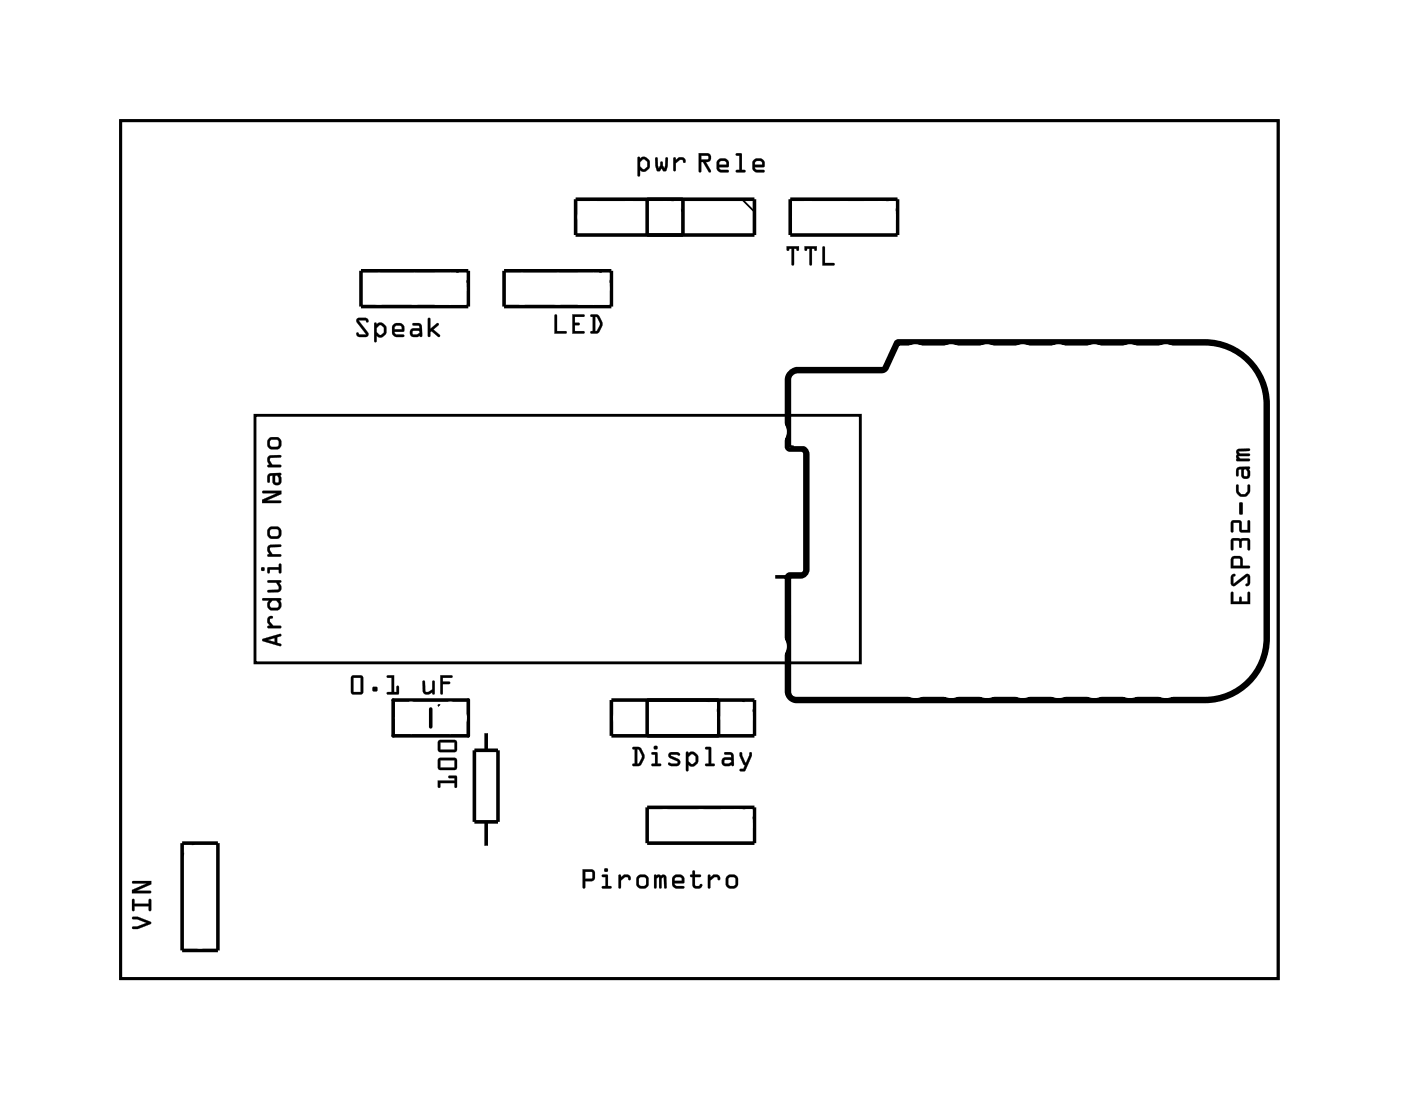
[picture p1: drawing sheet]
<svg xmlns="http://www.w3.org/2000/svg" width="99mm" height="78mm" viewBox="0 0 99 78" stroke-linecap="round" stroke-linejoin="round" font-family="sans-serif">
<path d="M8.6 8.6h82.2v60.9h-82.2zM18.1 29.5h43v17.6h-43z" fill="none" stroke="#000" stroke-width=".2"/>
<path d="M8.6 8.6h82.2v60.9h-82.2z" fill="none" stroke="#000" stroke-width=".07"/>
<g fill="#000">
<path d="M45.3 11.2h.1l.1 .1 .1-.2h.2l.3 .2v.2a.5 .5 0 0 1-.2 .6l-.3 .1-.2-.1 .1 .3a.1 .1 0 0 1-.1 .1 .1 .1 0 0 1-.1-.1zM45.3 11.2v1.2l.1 .1v-.1v-.4l.2 .2 .3-.1 .2-.2v-.4l-.3-.3-.2-.1-.2 .2v-.1zM45.6 11.3l-.1 .2v.3l.3 .2 .1-.2 .1-.3-.2-.2zM45.6 11.3h.2l.2 .2v.3l-.3 .2-.3-.2v-.3zM46.5 11.2h.2l.1 .8 .1-.4a.1 .1 0 0 1 .1-.1 .1 .1 0 0 1 .1 .1l.1 .4v-.7a.1 .1 0 0 1 .1-.1 .1 .1 0 0 1 .1 .1l-.1 .8-.2 .1-.1-.2-.1 .2h-.2l-.2-.4zM46.6 11.2l-.1 .6 .1 .3h.2l.2-.2 .1 .2h.2l.1-.3v-.6l-.1 .1-.1 .7-.2-.5-.2 .5-.1-.7zM47.8 11.2h.2v.2l.2-.2a.33 .33 0 0 1 .3 0 .33 .33 0 0 1 .2 .3 .14 .14 0 0 1-.2 0 .14 .14 0 0 1-.1-.1l-.1-.1-.3 .3v.5a.1 .1 0 0 1-.1 .1 .1 .1 0 0 1-.1-.1zM47.8 11.2l.1 .9h.1v-.5l.3-.3h.2l.1 .3a.23 .23 0 0 0 0-.3 .23 .23 0 0 0-.2-.1h-.2l-.2 .2v-.2z"/>
<path d="M45.3 11.2h.1v.1l.2-.2 .2 .1 .3 .3a.54 .54 0 0 1-.4 .7l-.3-.1v.4h-.1zM45.6 11.3l-.1 .2v.3l.2 .2 .3-.2v-.3l-.2-.2zM46.5 11.2h.2l.1 .8 .2-.5 .2 .5 .1-.8h.1v.1a.95 .95 0 0 1-.1 .8h-.2l-.1-.1-.2 .1h-.1a.95 .95 0 0 1-.2-.8zM47.8 11.2h.2v.2l.2-.2a.33 .33 0 0 1 .3 0 .33 .33 0 0 1 .2 .3 .12 .12 0 0 1-.2 0 .12 .12 0 0 1 0-.1l-.2-.1-.3 .3v.5l-.1 .1z"/>
<path d="M49.6 10.9h.6a.32 .32 0 0 1 .3 .3 .32 .32 0 0 1-.4 .3l.4 .6a.1 .1 0 0 1-.1 .1 .1 .1 0 0 1-.1 0l-.4-.7h-.1v.7a.1 .1 0 0 1-.1 .1 .1 .1 0 0 1-.1-.1zM49.6 10.9l.1 1.3h.1v-.7h.1l.4 .7h.2l-.4-.7a.31 .31 0 0 0 .4-.2 .31 .31 0 0 0-.3-.4zM49.8 11.1v.2h.5v-.2zM49.8 11l.5 .1v.2h-.5zM51 11.4l.2-.2 .3 .1 .2 .1 .1 .2-.1 .3h-.6l.1 .2h.5a.1 .1 0 0 1 .1 .1 .1 .1 0 0 1-.1 .1l-.5-.1-.2-.1-.1-.2zM51 11.4l-.1 .5 .1 .2 .2 .1h.5v-.1h-.5l-.1-.2 .6-.1v-.2v-.2l-.2-.1h-.3zM51.1 11.5v.2h.5l-.1-.3zM51.1 11.5l.4-.1 .1 .3h-.5zM52.3 10.9h.4v1.2h.2a.1 .1 0 0 1 0 .1 .1 .1 0 0 1 0 .1h-.6a.1 .1 0 0 1-.1-.1 .1 .1 0 0 1 .1-.1h.2v-1h-.2zM52.3 10.9v.1h.2v1.1h-.2v.1h.6v-.1h-.2v-1.2zM53.5 11.4l.3-.2 .2 .1 .2 .1 .1 .2v.3h-.7l.1 .2h.5a.1 .1 0 0 1 .1 .1 .1 .1 0 0 1-.1 .1l-.5-.1-.2-.1-.1-.2zM53.5 11.4l-.1 .5 .1 .2 .2 .1h.6l-.1-.1h-.5l-.1-.2 .7-.1v-.2l-.1-.2-.2-.1h-.2zM53.6 11.5v.2h.5l-.1-.3zM53.6 11.5l.4-.1 .1 .3h-.5z"/>
<path d="M49.6 10.9h.6a.31 .31 0 0 1 .3 .3 .31 .31 0 0 1-.4 .3l.4 .7h-.1l-.5-.7h-.1v.7h-.1zM49.8 11.1v.2h.5v-.2zM51 11.4l.2-.1h.3l.2 .1 .1 .2-.1 .2-.6 .1 .1 .2h.5v.1h-.5l-.2-.1-.1-.2zM51.1 11.5v.2h.5l-.1-.3zM52.3 10.9h.4v1.2h.2v.1h-.7l.1-.1h.2v-1l-.2-.1zM53.5 11.4l.3-.1h.2l.2 .1 .1 .2v.2l-.7 .1 .1 .2h.5l.1 .1h-.6l-.2-.1-.1-.2zM53.6 11.5v.2h.5l-.1-.3z"/>
<path d="M55.9 17.5h.8v.2a.1 .1 0 0 1-.1 .1 .1 .1 0 0 1 0-.1h-.2v1.1a.1 .1 0 0 1-.1 .1 .1 .1 0 0 1-.1-.1v-1.1h-.2a.11 .11 0 0 1 0 .1 .11 .11 0 0 1-.1 0zM55.9 17.5v.3l.1-.1h.2v1.1h.1l.1-1.1h.2l.1 .1v-.3zM57.1 17.5h.9v.2a.1 .1 0 0 1-.1 .1 .1 .1 0 0 1-.1-.1h-.1v1.1a.1 .1 0 0 1-.1 .1 .1 .1 0 0 1-.1-.1v-1.1h-.2a.11 .11 0 0 1 0 .1 .11 .11 0 0 1-.2 0zM57.1 17.5l.1 .3 .1-.1h.2v1.1h.1v-1.1h.2l.1 .1 .1-.3zM58.4 17.5l.2 .1v1.1h.6a.1 .1 0 0 1 .1 .1 .1 .1 0 0 1-.1 .1h-.8zM58.4 17.5v1.4l.8-.1v-.1h-.6v-1.1z"/>
<path d="M55.9 17.5h.8v.3h-.1v-.1h-.2l-.1 1.1h-.1v-1.1h-.2v.1h-.1zM57.1 17.5h.9l-.1 .3h-.1v-.1h-.1l-.1 1.1h-.1v-1.1h-.2v.1h-.1zM58.4 17.5l.2 .1v1.1h.6v.1l-.8 .1z"/>
<path d="M25.4 22.6h.6l.2 .2a.13 .13 0 0 1-.2 .1 .13 .13 0 0 1-.1-.1h-.4l.6 .8a.21 .21 0 0 1 .1 .2 .21 .21 0 0 1-.2 .1h-.6l-.1-.2a.13 .13 0 0 1 .1-.1 .13 .13 0 0 1 .1 .1h.5l-.7-.8zM25.4 22.6l-.1 .3 .7 .8-.5 .1-.1-.2-.1 .2 .2 .1h.5l.2-.2-.7-.9 .4-.1 .2 .2v-.2l-.2-.1zM26.6 22.9h.1l.1 .1 .1-.1h.2l.3 .2v.2a.5 .5 0 0 1-.2 .6l-.3 .1-.2-.2 .1 .4a.1 .1 0 0 1-.1 .1 .1 .1 0 0 1-.1-.1zM26.6 22.9v1.3l.1 .1v-.1v-.4l.2 .2 .3-.1 .2-.2v-.4l-.3-.4h-.2l-.2 .2v-.2zM26.9 23.1l-.1 .2v.3l.3 .2 .1-.2 .1-.3-.2-.2zM26.9 23.1h.2l.2 .2v.3l-.3 .2-.3-.2v-.3zM27.9 23.1l.3-.2h.3l.1 .1 .1 .3v.2l-.7 .1 .1 .1h.5a.1 .1 0 0 1 .1 .1 .1 .1 0 0 1-.1 .1h-.5l-.2-.1-.1-.2zM27.9 23.1l-.1 .5 .1 .2 .2 .1h.6v-.1h-.6l-.1-.2 .7-.1v-.2l-.1-.2-.2-.1-.2-.1zM28 23.2v.2h.5l-.1-.3zM28 23.2l.4-.1 .1 .3h-.5zM29.3 23l.4-.1 .2 .1 .1 .8a.09 .09 0 0 1-.1 .1 .09 .09 0 0 1-.1-.1l-.4 .1a.32 .32 0 0 1-.3-.3 .32 .32 0 0 1 .3-.3h.4l-.1-.2h-.4zM29.3 23v.1l.5 .1v.1h-.4a.31 .31 0 0 0-.3 .3 .31 .31 0 0 0 .3 .3l.4-.1 .1 .1v-.7l-.1-.2zM29.3 23.5v.2l.3 .1 .2-.2-.1-.1zM29.3 23.5h.4l.1 .1-.2 .2h-.3zM30.4 22.6h.2v.8l.4-.4a.09 .09 0 0 1 .1 0 .09 .09 0 0 1 0 .1l-.3 .3 .4 .4a.1 .1 0 0 1 0 .1 .1 .1 0 0 1-.1 0l-.5-.4v.1v.2a.1 .1 0 0 1-.1 .1 .1 .1 0 0 1-.1-.1zM30.4 22.6v1.3h.1v-.3l.1-.1 .6 .4v-.1l-.4-.4 .3-.4h-.1l-.5 .4v-.7z"/>
<path d="M25.4 22.6h.5l.3 .1-.1 .2-.1-.2-.5 .1 .7 .9-.2 .2h-.5l-.2-.1 .1-.2 .1 .1h.5l-.7-.8zM26.6 22.9h.1v.1l.2-.1h.2l.3 .3a.54 .54 0 0 1-.4 .8l-.3-.2v.4h-.1zM26.9 23.1l-.1 .2-.1 .3 .3 .2 .3-.2v-.3l-.2-.2zM27.9 23.1l.3-.2h.3l.1 .2 .1 .2v.2l-.7 .1 .1 .1 .6 .1v.1h-.6l-.2-.1-.1-.2zM28 23.2v.2h.5l-.1-.3zM29.3 23h.5l.2 .2v.7l-.2-.1-.4 .1a.31 .31 0 0 1-.3-.3 .31 .31 0 0 1 .3-.3h.4v-.1l-.5-.1zM29.3 23.5v.2l.3 .1 .2-.2-.1-.1zM30.4 22.6l.2 .1v.7l.4-.5 .2 .1-.4 .4 .4 .4v.1l-.6-.4v.1l-.1 .3h-.1z"/>
<path d="M39.4 22.3l.2 .1v1.1h.6a.1 .1 0 0 1 .1 .1 .1 .1 0 0 1-.1 .1h-.8zM39.4 22.4v1.3h.8v-.2h-.7v-1.1zM40.6 22.3h.8a.1 .1 0 0 1 .1 .1 .1 .1 0 0 1-.1 .1h-.6v.4h.3a.1 .1 0 0 1 .1 .1 .1 .1 0 0 1-.1 .1h-.3v.4h.6a.1 .1 0 0 1 .1 .1 .1 .1 0 0 1-.1 .1h-.8zM40.6 22.3v1.4h.9v-.2h-.7v-.4h.3l.1-.1-.1-.1h-.3v-.4h.6l.1-.1zM41.9 22.3l.6 .1 .3 .6-.3 .6-.5 .1a.1 .1 0 0 1-.1-.1 .1 .1 0 0 1 .1-.1h.1v-1h-.2zM41.9 22.4v.1h.2v1h-.1l-.1 .1 .5 .1 .3-.5v-.4l-.2-.4zM42.3 22.5v1h.1l.2-.5-.2-.4zM42.3 22.5h.1l.2 .5-.3 .5z"/>
<path d="M39.4 22.3l.2 .1v1.1h.6v.2h-.8zM40.6 22.3l.9 .1-.1 .1h-.6v.4h.3l.1 .1-.1 .1h-.3v.4h.7v.2h-.9zM41.9 22.3l.6 .1a.8 .8 0 0 1 .1 1.1l-.2 .2-.5-.1v-.1h.2v-1h-.2zM42.3 22.5v1l.3-.5-.2-.5z"/>
<path d="M18.6 45.4l1.3-.4 .1 .2h-.3v.4l.2 .1 .1 .1-.1 .1-1.2-.4zM18.7 45.4v.1l1.2 .4 .1-.1-.1-.1-.2-.1v-.4l.3-.1-.1-.1zM19 45.4l.5 .2v-.3zM19 45.4l.5-.1v.3zM19.1 43.8l.1-.1a.14 .14 0 0 1 .2 .2 .11 .11 0 0 1-.2 0v.2l.2 .3h.5a.1 .1 0 0 1 .1 .1 .1 .1 0 0 1-.1 .1h-.8a.1 .1 0 0 1-.1-.1 .1 .1 0 0 1 .1-.1h.1l-.2-.2zM19.1 43.8l-.1 .4 .2 .2-.2 .1v.1h.9v-.2h-.5l-.2-.3v-.1l.2-.2zM18.6 42.5h1.3a.1 .1 0 0 1 .1 .1 .1 .1 0 0 1-.1 0l.1 .3-.1 .3-.2 .1h-.5l-.2-.3 .1-.4h-.4zM18.6 42.5l.1 .1h.4l-.1 .4 .2 .3h.6l.1-.2 .1-.3-.2-.2h.2l-.1-.1zM19.3 42.7l-.1 .2v.2h.5l.1-.3-.2-.1zM19.3 42.7h.4l.1 .2-.1 .2h-.5v-.3zM19 41.2h.9a.1 .1 0 0 1 .1 .1 .11 .11 0 0 1-.2 .1 .39 .39 0 0 1-.1 .7h-.6a.09 .09 0 0 1-.1-.1 .09 .09 0 0 1 .1-.1h.6l.1-.2-.2-.3h-.6zM19 41.2v.2h.6l.2 .4-.1 .1h-.7v.1h.7a.32 .32 0 0 0 .2-.5l-.1-.1 .2-.1-.1-.1zM19 40.3h.8v-.2a.1 .1 0 0 1 .1-.1 .1 .1 0 0 1 .1 .1v.5a.1 .1 0 0 1-.1 .1 .1 .1 0 0 1-.1-.1v-.1h-.6v.1a.1 .1 0 0 1-.1 .1 .1 .1 0 0 1-.1-.1zM19 40.3v.4h.1l.1-.3h.6v.3h.2l-.1-.7-.1 .1v.2zM18.5 40.4a.15 .15 0 0 1 .3 0 .15 .15 0 0 1-.3 0zM18.5 40.4a.15 .15 0 0 0 .3 0 .15 .15 0 0 0-.3 0zM19.1 38.8l.8-.1a.09 .09 0 0 1 .1 0 .09 .09 0 0 1-.1 .1l-.7 .1v.2l.1 .3 .6-.1a.1 .1 0 0 1 .1 .1 .1 .1 0 0 1-.1 .1h-.8a.1 .1 0 0 1-.1-.1 .1 .1 0 0 1 .1 0l-.1-.4zM19.1 38.8l-.1 .2 .1 .4h-.1v.1h.9v-.1h-.6l-.1-.3v-.2l.7-.1v-.1h-.7zM19 37.8a.51 .51 0 0 1 1 0 .51 .51 0 0 1-1 0zM19 37.8a.5 .5 0 0 0 1 0 .5 .5 0 0 0-1 0zM19.2 37.6v.3v.2h.5l.1-.1-.1-.4zM19.2 37.6h.5l.1 .1v.3l-.1 .1h-.4l-.1-.1zM18.6 34.9l1.4-.1v.3l-1.1 .4h1a.1 .1 0 0 1 .1 .1 .1 .1 0 0 1-.1 .1h-1.3v-.2l1.1-.5h-1zM18.6 34.9l.1 .1h1l-1.1 .5v.2h1.4l-.1-.1h-1l1.1-.5v-.3zM19.1 33.7l.8-.1a.09 .09 0 0 1 .1 .1 .09 .09 0 0 1-.1 .1l.1 .4a.32 .32 0 0 1-.3 .3 .32 .32 0 0 1-.4-.3l.1-.4h-.2v.4a.1 .1 0 0 1-.1 .1 .1 .1 0 0 1-.1-.1zM19.1 33.7l-.1 .5h.1l.1-.4h.1h.1v.4a.31 .31 0 0 0 .3 .2 .31 .31 0 0 0 .3-.2l-.1-.6zM19.6 33.8l-.1 .4 .2 .1 .1-.3-.1-.2zM19.5 33.8h.2l.1 .2-.1 .3-.2-.1zM19.1 32.4l.8-.1a.09 .09 0 0 1 .1 .1 .09 .09 0 0 1-.1 .1h-.7v.2l.1 .3h.6a.1 .1 0 0 1 .1 .1 .1 .1 0 0 1-.1 .1h-.8a.1 .1 0 0 1-.1-.1 .1 .1 0 0 1 .1-.1l-.1-.3zM19.1 32.4l-.1 .3 .1 .3h-.1v.1h.9v-.1h-.6l-.1-.3v-.2h.7v-.2h-.7zM19 31.4a.51 .51 0 0 1 1 0 .51 .51 0 0 1-1 0zM19 31.4a.5 .5 0 0 0 1 0 .5 .5 0 0 0-1 0zM19.2 31.3v.3v.1h.5l.1-.1-.1-.4zM19.2 31.3l.5-.1 .1 .1v.3l-.1 .1h-.4l-.1-.1z"/>
<path d="M18.7 45.4l1.2-.4 .1 .2h-.3v.4l.2 .1 .1 .1-.1 .1-1.2-.4zM19 45.4l.5 .2v-.3zM19.1 43.8l.1-.1a.11 .11 0 0 1 .2 .1 .11 .11 0 0 1-.2 .1v.2l.2 .3h.5v.2h-.9v-.1l.2-.1-.2-.2zM18.6 42.5h1.3l.1 .1h-.1l.1 .2v.3l-.2 .2h-.6l-.2-.3 .1-.4h-.4zM19.3 42.7l-.1 .2v.2h.5l.1-.2-.2-.2zM19 41.2h.9v.1l-.1 .1a.38 .38 0 0 1 .2 .3 .38 .38 0 0 1-.3 .3h-.7v-.1h.7l.1-.1-.2-.4h-.6zM19 40.3h.8v-.2l.1-.1 .1 .7h-.2v-.2h-.6v.2h-.2zM18.5 40.4a.15 .15 0 0 1 .3 0 .15 .15 0 0 1-.3 0zM19.1 38.8l.1-.1h.7v.1l-.7 .1 .1 .5h.6v.1h-.9v-.1h.1l-.1-.4zM19 37.8a.5 .5 0 0 1 1 0 .5 .5 0 0 1-1 0zM19.2 37.6v.4l.1 .1h.4l.1-.1v-.3l-.1-.1zM18.6 34.9l1.4-.1v.3l-1.1 .4h1l.1 .2h-1.4v-.2l1.1-.5h-1zM19.1 33.7l.8-.1 .1 .6a.31 .31 0 0 1-.3 .3 .31 .31 0 0 1-.3-.3v-.4h-.1h-.1v.4h-.2zM19.6 33.8l-.1 .4 .2 .1 .1-.3-.1-.2zM19.1 32.4l.1-.1h.7v.2h-.7v.1l.1 .4h.6v.2h-.9v-.2h.1l-.1-.3zM19 31.4a.5 .5 0 0 1 1 0 .5 .5 0 0 1-1 0zM19.2 31.3v.3l.1 .1h.4l.1-.1v-.3l-.1-.1z"/>
<path d="M25 48l.6-.1 .2 .2v1l-.1 .2h-.6l-.2-.1zM25 48l-.1 1.2 .2 .1h.6l.1-.2v-1l-.2-.1zM25.1 48.1v1h.5v-1zM25.1 48.1h.5v1h-.5zM26.5 48.8h.3v.3h-.3zM26.5 48.8v.3h.3v-.3zM27.5 48l.5-.1v1.2h.2l-.1-.3a.1 .1 0 0 1 .1-.1 .1 .1 0 0 1 .1 .1v.5h-.8a.1 .1 0 0 1 0-.1 .1 .1 0 0 1 0-.1h.3v-1h-.3zM27.5 48v.1h.3v1l-.3 .1v.1h.8v-.6l-.1 .1v.3h-.2v-1.1zM30 48.3l.2 .1v.7h.1l.4-.1v-.6a.1 .1 0 0 1 .1-.1 .1 .1 0 0 1 .1 .1v.8a.11 .11 0 0 1-.2 .1 .1 .1 0 0 1 0-.1 .39 .39 0 0 1-.7-.1zM30 48.4v.7a.32 .32 0 0 0 .5 .2l.2-.2 .1 .2h.1v-.9h-.2v.6l-.4 .1h-.1v-.7zM31.3 47.9h.8a.1 .1 0 0 1 0 .1 .1 .1 0 0 1 0 .1h-.7v.3h.5a.1 .1 0 0 1 .1 .1 .1 .1 0 0 1-.1 .1h-.5l.1 .6a.1 .1 0 0 1-.1 .1 .1 .1 0 0 1-.1-.1zM31.3 48v1.2l.1 .1v-.1v-.6h.5l.1-.1-.1-.1h-.5v-.3h.7v-.1z"/>
<path d="M25 48h.6l.2 .1v1l-.1 .2h-.6l-.2-.1zM25.1 48.1v1h.5v-1zM26.5 48.8h.3v.3h-.3zM27.5 48h.5v1.1h.2v-.4h.1v.6h-.8v-.2h.3v-1h-.3zM30 48.3l.2 .1v.7h.1l.4-.1v-.6l.1-.1v1h-.1v-.1a.38 .38 0 0 1-.4 .1 .38 .38 0 0 1-.3-.2zM31.3 48h.8v.1h-.7v.3h.5l.1 .1-.1 .1h-.5v.6v.1l-.1-.1z"/>
<path d="M31.1 55.4h1.2v-.1l-.4-.1-.1-.1h.6v.8h-.1v-.3h-1v.3h-.2zM31.1 53.9l1.2-.1 .2 .2-.1 .6-.1 .1h-1.1l-.1-.2zM31.3 54v.5h1v-.5zM31.1 52.6h1.2l.2 .1-.1 .6-.1 .1h-1.1l-.1-.2zM31.3 52.7v.5h1v-.5zM31.1 50h.1l.6 .6 .6-.6v.1l-.4 .6h.4v.1l-1.3 .1v-.2h.5l-.5-.6z"/>
<path d="M31.1 55.4h1.2v-.1h-.4a.1 .1 0 0 1-.1-.1 .1 .1 0 0 1 .1-.1h.5l.1 .8a.1 .1 0 0 1-.1 .1 .1 .1 0 0 1-.1-.1v-.3h-1v.3a.1 .1 0 0 1-.1 .1 .1 .1 0 0 1-.1-.1zM31.1 55.4v.5h.2v-.3h1v.3h.1v-.8h-.6l.1 .1h.4v.2zM31.1 53.9l1.2-.1 .2 .2-.1 .6-.1 .1h-1.1l-.1-.2zM31.1 53.9v.6l.1 .2h1.1l.1-.1v-.6l-.1-.2zM31.3 54v.5h1v-.5zM31.3 54h1v.5h-1zM31.1 52.6l1.2-.1 .2 .2-.1 .6-.1 .1h-1.1l-.1-.2zM31.1 52.6v.6l.1 .2h1.1l.1-.1v-.6l-.1-.1zM31.3 52.7v.5h1v-.5zM31.3 52.7h1v.5h-1zM31.1 50h.2l.5 .6 .5-.6a.1 .1 0 0 1 .1 0 .1 .1 0 0 1 0 .1l-.4 .6h.4a.1 .1 0 0 1 .1 .1 .1 .1 0 0 1-.1 .1h-1.2a.1 .1 0 0 1-.1-.1 .1 .1 0 0 1 .1-.1h.4l-.5-.6zM31.1 50v.1l.5 .6h-.5v.2l1.3-.1v-.1h-.5l.5-.6v-.1l-.6 .7-.6-.7z"/>
<path d="M44.9 53.1h.6l.3 .6-.3 .6-.5 .1a.1 .1 0 0 1-.1-.1 .1 .1 0 0 1 .1-.1h.1v-1h-.2zM44.9 53.1v.1h.2v1h-.1l-.1 .1 .5 .1 .3-.5v-.4l-.3-.4zM45.2 53.2l.1 1h.1l.2-.5-.2-.4zM45.2 53.2l.2 .1 .2 .4-.3 .5h-.1zM46.3 53.4h.4v.8h.2a.1 .1 0 0 1 .1 .1 .1 .1 0 0 1-.1 .1h-.6a.1 .1 0 0 1-.1-.1 .1 .1 0 0 1 .1-.1h.2v-.6h-.2zM46.3 53.4v.2h.2v.6h-.2v.1l.6 .1v-.1l-.2-.1v-.7zM46.4 53.1a.15 .15 0 0 1 .3 0 .15 .15 0 0 1-.3 0zM46.4 53.1a.15 .15 0 0 0 .3 0 .15 .15 0 0 0-.3 0zM47.5 53.5l.1-.1a.71 .71 0 0 1 .7 .1 .12 .12 0 0 1-.1 .2 .12 .12 0 0 1-.1-.1h-.5l.6 .3a.28 .28 0 0 1 .1 .3 .28 .28 0 0 1-.3 .2l-.5-.1a.12 .12 0 0 1 0-.1 .12 .12 0 0 1 .2 0h.4v-.1l-.6-.3v-.2zM47.5 53.5v.1v.2l.6 .3-.1 .1h-.5v.1l.2 .1h.4l.2-.2-.1-.3-.6-.3h.5a.09 .09 0 0 0 .1 0 .09 .09 0 0 0 .1-.1l-.2-.1zM48.7 53.4h.2v.1l.2-.1h.2l.2 .2 .1 .2a.5 .5 0 0 1-.3 .6h-.2l-.2-.1v.4a.1 .1 0 0 1-.1 .1 .1 .1 0 0 1-.1-.1zM48.7 53.4v1.3l.1 .1 .1-.1v-.4l.2 .1h.2l.2-.3 .1-.3-.3-.4h-.2l-.2 .1v-.1zM49.1 53.6l-.2 .2v.2l.3 .2 .2-.1v-.3l-.2-.2zM49.1 53.6l.1-.1 .2 .3v.3l-.2 .2-.3-.3v-.3zM50.1 53.1h.4v1.1h.2a.1 .1 0 0 1 .1 .1 .1 .1 0 0 1-.1 .1h-.5a.1 .1 0 0 1-.1-.1 .1 .1 0 0 1 .1-.1h.1v-1h-.2zM50.1 53.1v.1h.2v1h-.2v.1l.6 .1v-.1l-.2-.1v-1.1zM51.4 53.4h.4l.2 .1 .1 .8a.09 .09 0 0 1-.1 .1 .09 .09 0 0 1-.1-.1l-.4 .1a.32 .32 0 0 1-.3-.3 .32 .32 0 0 1 .3-.3h.4v-.2h-.4zM51.5 53.4v.2h.4v.2h-.4a.31 .31 0 0 0-.2 .3 .31 .31 0 0 0 .2 .3l.5-.1 .1 .1v-.7l-.2-.3zM51.5 54v.2h.2l.2-.1v-.1zM51.4 54h.5v.1l-.2 .1h-.2zM52.5 53.4l.2 .1 .2 .6 .3-.6a.1 .1 0 0 1 .1-.1 .1 .1 0 0 1 .1 .1l-.5 1.2-.3 .1a.1 .1 0 0 1-.1-.1 .1 .1 0 0 1 .1-.1h.2l.1-.3h-.1l-.3-.6zM52.5 53.4v.3l.3 .6h.1l-.1 .3h-.2l-.1 .1 .3 .1 .6-1.1v-.2h-.2l-.2 .7h-.1l-.2-.7z"/>
<path d="M44.9 53.1h.6a.8 .8 0 0 1 0 1.2l-.1 .1-.5-.1v-.1h.2v-1h-.2zM45.2 53.2v1h.1l.3-.5-.2-.4zM46.3 53.4l.4 .1v.7h.2v.2l-.6-.1v-.1h.2v-.6h-.2zM46.4 53.1a.15 .15 0 0 1 .3 0 .15 .15 0 0 1-.3 0zM47.5 53.5l.6-.1 .2 .1a.12 .12 0 0 1-.1 .2 .12 .12 0 0 1-.1-.1h-.5l.5 .3a.27 .27 0 0 1 .2 .3 .27 .27 0 0 1-.3 .2h-.4l-.2-.1 .1-.1h.5l.1-.1-.6-.3v-.2zM48.7 53.4h.2v.1l.2-.1h.2l.3 .3a.54 .54 0 0 1-.4 .7l-.3-.1v.4h-.2zM49.1 53.6l-.2 .2v.2l.3 .3 .2-.2v-.3l-.2-.2zM50.1 53.1h.4v1.1h.2v.2l-.6-.1v-.1h.2v-1h-.2zM51.4 53.4h.5l.2 .3v.7l-.2-.1-.4 .1a.31 .31 0 0 1-.3-.3 .31 .31 0 0 1 .3-.3h.4v-.2h-.4zM51.4 54l.1 .2h.2l.2-.1v-.1zM52.5 53.4l.2 .1 .2 .6 .3-.6h.2v.2l-.6 1.1-.3-.1 .1-.1h.2l.1-.3h-.1l-.3-.6z"/>
<path d="M87.4 42l.2 .1v.6h.4v-.3h.1h.1v.3h.4v-.6l.1-.1 .1 .9h-1.4zM87.5 40.8l.1-.1 .1 .1-.1 .2v.4l.8-.6h.2l.2 .1-.1 .6-.1 .1h-.2l.2-.2v-.5l-.9 .7h-.2l-.1-.2zM87.5 39.6l.2-.1h.4l.1 .1v.6h.5l.1 .1h-1.4zM87.6 39.7v.5h.5l-.1-.5zM87.5 38.3l1.2-.1 .1 .2v.6h-.2v-.6h-.4v.5h-.1h-.1v-.5h-.4v.6l-.1 .1zM87.5 37h.6l.1 .1v.5h.4v-.6l.1-.1 .1 .9h-.8v-.7h-.4v.6l-.1 .1zM88 35.7h.2v.1v.7h-.2zM87.8 34.4l.1 .1 .1 .4 .1 .2h.3l.2-.2v-.5l.2 .1v.4a.5 .5 0 0 1-.5 .4 .5 .5 0 0 1-.5-.4zM87.8 33.2l.9-.1 .1 .6a.31 .31 0 0 1-.3 .3 .31 .31 0 0 1-.4-.3l.1-.4h-.1l-.1 .1-.1 .4h-.1zM88.3 33.3v.5h.2l.1-.3-.1-.2zM87.8 31.9h.9v.1l-.8 .1 .2 .1h.6v.2h-.8l.2 .2h.6v.1h-.9z"/>
<path d="M87.4 42l.2 .1v.6h.4v-.2a.1 .1 0 0 1 .1-.1 .1 .1 0 0 1 .1 .1v.2h.4v-.6a.1 .1 0 0 1 .1-.1 .1 .1 0 0 1 .1 .1v.8h-1.4zM87.4 42.1v.8h1.4l-.1-.9-.1 .1v.6h-.4v-.3h-.1h-.1v.3h-.4v-.6zM87.5 40.8l.1-.1a.13 .13 0 0 1 .1 .2 .13 .13 0 0 1-.1 .1v.4l.8-.6a.21 .21 0 0 1 .3 0 .21 .21 0 0 1 .1 .1v.6l-.3 .1a.13 .13 0 0 1 0-.1 .13 .13 0 0 1 .1-.1v-.5l-.9 .7a.21 .21 0 0 1-.3-.2zM87.5 40.8l-.1 .6a.2 .2 0 0 0 .3 .2l.9-.7v.5l-.1 .2 .2-.1v-.6l-.2-.1-.9 .7v-.5l.1-.2zM87.5 39.6l.2-.1h.4l.1 .1v.6h.5a.1 .1 0 0 1 .1 .1 .1 .1 0 0 1-.1 .1h-1.3v-.7zM87.5 39.6l-.1 .7h1.4l-.1-.1h-.5v-.6l-.1-.1zM87.6 39.7v.5h.5l-.1-.5zM87.6 39.7h.5v.5h-.5zM87.4 38.3l1.3-.1 .1 .2v.6a.1 .1 0 0 1-.1 .1 .1 .1 0 0 1-.1-.1v-.6h-.4v.4a.1 .1 0 0 1-.1 .1 .1 .1 0 0 1-.1-.1v-.4h-.4v.6a.1 .1 0 0 1-.1 .1 .1 .1 0 0 1-.1-.1zM87.5 38.3v.8l.1-.1v-.6h.4v.4l.1 .1 .1-.1v-.4h.4v.6h.2v-.6l-.1-.2zM87.4 37h.7l.1 .6h.4v-.6a.1 .1 0 0 1 .1-.1 .1 .1 0 0 1 .1 .1v.8h-.8v-.7h-.4v.6a.1 .1 0 0 1-.1 .1 .1 .1 0 0 1-.1-.1zM87.5 37v.8l.1-.1v-.6h.4l.1 .7h.7l-.1-.8h-.1v.6h-.4v-.5l-.1-.1zM88 35.7h.2l.1 .1v.7h-.1h-.2zM88 35.7v.8h.2v-.7zM87.8 34.4l.2 .1v.4l.2 .2h.2l.2-.2v-.4a.1 .1 0 0 1 .1-.1 .1 .1 0 0 1 .1 .1l-.1 .5a.49 .49 0 0 1-.8 .1l-.1-.2zM87.8 34.4v.5l.2 .3 .2 .1 .4-.1 .1-.3v-.5l-.1 .1v.4l-.2 .2h-.3l-.1-.2-.1-.4zM87.8 33.2l.9-.1a.09 .09 0 0 1 .1 .1 .09 .09 0 0 1-.1 .1l.1 .4a.32 .32 0 0 1-.3 .3 .32 .32 0 0 1-.4-.3v-.4l-.1 .1v.3a.1 .1 0 0 1-.1 .1 .1 .1 0 0 1-.1-.1zM87.9 33.2l-.1 .6h.1v-.4l.2-.1h.1v.4a.31 .31 0 0 0 .3 .3 .31 .31 0 0 0 .3-.3l-.1-.6zM88.4 33.3l-.1 .5h.2l.1-.3-.1-.2zM88.3 33.3h.2l.1 .2-.1 .3h-.2zM87.8 31.9l.9-.1a.1 .1 0 0 1 .1 .1 .1 .1 0 0 1-.1 .1l-.8 .1 .2 .1h.6a.1 .1 0 0 1 .1 .1 .1 .1 0 0 1-.1 .1h-.8l.2 .2h.6a.1 .1 0 0 1 .1 .1 .1 .1 0 0 1-.1 .1l-.9-.1zM87.8 31.9v.8h.9v-.1h-.6l-.2-.2h.8v-.2h-.7l-.1-.1 .8-.1v-.1z"/>
<path d="M56.3 26.5l.3-.1h6.2l.2-.2 .8-1.8h21.7a4.3 4.3 0 0 1 4.3 4.3v16.6a4.3 4.3 0 0 1-4.3 4.3h-28.9l-.3-.1-.2-.1v-.3v-8.1l1-.1 .2-.2 .1-.3v-8.2l-.3-.4-1-.1v-4.7v-.3zM56.1 26.4l-.2 .6v4.7l.2 .3h.9l.2 .2v8.2l-.2 .3-.9 .1-.2 .2v8.1a.71 .71 0 0 0 .7 .7h28.9a4.5 4.5 0 0 0 4.6-4.5v-16.6a4.5 4.5 0 0 0-4.6-4.5h-21.7l-.2 .1-.9 1.9h-6.1z"/>
<path d="M56.1 26.5l.5-.2h6l.3-.2 .1 .1-.1-.1 .8-1.8h21.8a4.5 4.5 0 0 1 4.5 4.4v16.6a4.5 4.5 0 0 1-4.5 4.4h-28.9a.65 .65 0 0 1-.7-.6h.2h-.2v-8.1l.2 .1v-.3h1l.1-.4v-8.2l-.1-.3h-.2v-.1v.1h-.9v-.1h.2l-.3-.1v-4.7zM56.6 26.4v.1l-.2 .1-.2 .4v4.7h-.3l.2-.1v.2v-.2h.8a.63 .63 0 0 1 .6 .6v8.2a.66 .66 0 0 1-.6 .7h-1.9v-.3h1.1l.1 .2h-.1h.1v8.1l.2 .3 29.1 .1a4.2 4.2 0 0 0 4.2-4.2v-16.6a4.2 4.2 0 0 0-4.2-4.2h-21.7v-.1l.1 .1-.8 1.7-.3 .3h-6.2zM56.1 26.5l-.1 .5v4.7l.1 .1 1 .1 .2 .3v8.2l-.2 .4-1 .1-.1 .1v8.1a.56 .56 0 0 0 .6 .6h28.9a4.3 4.3 0 0 0 4.4-4.4v-16.6a4.4 4.4 0 0 0-4.4-4.4h-21.9l.1 .1-.9 1.9h-6.2v-.1v.1zM56 26.4l.5-.3h6.3l-.1-.1 .8-1.7 .3-.2h21.7a4.7 4.7 0 0 1 4.7 4.6v16.6a4.6 4.6 0 0 1-4.7 4.6h-28.9a.86 .86 0 0 1-.9-.8v-8.1l.2-.3 1-.1 .1-.2v-8.2l-.1-.1-1-.1-.2-.3v-4.7l.1-.4z"/>
<path d="M9.4 65.1h.4l.9 .3v.2l-.9 .4h-.4v-.2h.3l.7-.3-.7-.2h-.3zM9.4 63.9h.1v.3h1.1v-.3l.1-.1v.8h-.1v-.3h-1.1v.3l-.1 .1zM9.4 62.6h1.3v.2l-1 .4h.9l.1 .2h-1.3v-.2l1-.5h-.9z"/>
<path d="M9.4 65.1h.4l.9 .4-.9 .5h-.3a.1 .1 0 0 1-.1-.1 .1 .1 0 0 1 .1-.1h.2l.7-.3-.7-.2h-.3zM9.4 65.1v.2h.3l.7 .2-.7 .3h-.3v.2h.4l.9-.4v-.2l-.9-.3zM9.4 63.8l.2 .1-.1 .3h1.1v-.3a.1 .1 0 0 1 0-.1 .1 .1 0 0 1 .1 .1v.7a.1 .1 0 0 1-.1 .1 .1 .1 0 0 1 0-.1v-.3h-1.1l.1 .3a.1 .1 0 0 1-.1 .1 .1 .1 0 0 1-.1-.1zM9.4 63.9v.8l.1-.1v-.3h1.1v.3h.1v-.8l-.1 .1v.3h-1.1v-.3zM9.4 62.6l1.3-.1v.3l-1 .4h.9a.1 .1 0 0 1 .1 .1 .1 .1 0 0 1-.1 .1h-1.2v-.2l1-.5h-.9zM9.4 62.6l.1 .1h1l-1.1 .5v.2h1.3l-.1-.1h-1l1.1-.5v-.2z"/>
<path d="M41.4 61.7h.7l.2 .3-.1 .5-.6 .1v.4a.1 .1 0 0 1-.1 .1 .1 .1 0 0 1-.1-.1zM41.4 61.7v1.3l.1 .1v-.1v-.4l.7-.1v-.5l-.1-.2zM41.6 61.9v.5h.4v-.5zM41.5 61.9h.5v.5h-.5zM42.8 62.1h.3l.1 .8h.1a.1 .1 0 0 1 .1 .1 .1 .1 0 0 1-.1 .1h-.5a.1 .1 0 0 1-.1-.1 .1 .1 0 0 1 .1-.1h.2v-.6h-.2zM42.8 62.1v.2h.2v.6h-.2l-.1 .1 .7 .1v-.2h-.2v-.7zM42.9 61.8a.15 .15 0 0 1 .3 0 .15 .15 0 0 1-.3 0zM42.9 61.8a.15 .15 0 0 0 .3 0 .15 .15 0 0 0-.3 0zM43.9 62.1h.2v.2l.2-.2a.33 .33 0 0 1 .3 0 .33 .33 0 0 1 .2 .3 .14 .14 0 0 1-.2 .1 .14 .14 0 0 1 0-.2h-.2l-.3 .2v.5a.1 .1 0 0 1-.1 .1 .1 .1 0 0 1-.1-.1zM43.9 62.1l.1 1 .1-.1v-.5l.3-.2h.2l.1 .2a.23 .23 0 0 0 .1-.3 .23 .23 0 0 0-.3-.1h-.2l-.2 .2v-.2zM45.1 62.6a.55 .55 0 0 1 1.1 0 .55 .55 0 0 1-1.1 0zM45.2 62.6a.49 .49 0 0 0 .9 0 .49 .49 0 0 0-.9 0zM45.4 62.4v.4l.1 .1 .3-.1v-.5h-.3zM45.4 62.3h.3l.2 .1v.4l-.1 .1h-.3l-.1-.1zM46.5 62.1h.3l.1 .1a.21 .21 0 0 1 .3-.1 .21 .21 0 0 1 .1 .2v.7a.1 .1 0 0 1 0 .1 .1 .1 0 0 1-.1-.1l-.1-.7-.1 .1v.6a.1 .1 0 0 1-.1 .1 .1 .1 0 0 1-.1-.1v-.7l-.2 .1v.6a.1 .1 0 0 1-.1 .1 .1 .1 0 0 1-.1-.1zM46.5 62.1v1l.1-.1v-.6l.1-.1 .1 .8 .2-.1v-.6l.1-.1 .1 .7 .1 .1v-.8a.21 .21 0 0 0-.1-.2 .21 .21 0 0 0-.3 .1l-.1-.1zM47.8 62.2l.3-.1h.2l.2 .1 .1 .2v.3h-.7l.1 .2h.5a.1 .1 0 0 1 .1 .1 .1 .1 0 0 1-.1 .1h-.5l-.2-.1-.1-.2zM47.8 62.2l-.1 .6 .1 .2 .2 .1h.6l-.1-.2h-.5l-.1-.1v-.1h.7v-.3l-.1-.2-.2-.1h-.2zM47.9 62.4v.1h.5l-.1-.2zM47.9 62.3h.4l.1 .3h-.5zM49.2 61.8l.1 .1v.2h.4a.1 .1 0 0 1 .1 .1 .1 .1 0 0 1-.1 .1h-.4l.1 .6h.2l.1-.1h.1a.21 .21 0 0 1 0 .2 .21 .21 0 0 1-.2 .1h-.3l-.1-.2v-.6h-.1a.1 .1 0 0 1-.1-.1 .1 .1 0 0 1 .1-.1h.1zM49.2 61.8v.3l-.2 .1 .2 .1v.5a.37 .37 0 0 0 .3 .3 .37 .37 0 0 0 .4-.2l-.1-.1-.2 .1h-.3v-.6h.4l.1-.1-.1-.1h-.4v-.2zM50.3 62.1h.1l.1 .2 .1-.2a.33 .33 0 0 1 .4 0 .33 .33 0 0 1 .1 .3 .14 .14 0 0 1-.1 .1 .14 .14 0 0 1-.1-.2h-.2l-.3 .2 .1 .5a.1 .1 0 0 1-.1 .1 .1 .1 0 0 1-.1-.1zM50.3 62.1v1l.1-.1v-.5l.3-.2h.2l.2 .2a.23 .23 0 0 0 0-.3 .23 .23 0 0 0-.2-.1h-.2l-.3 .2v-.2zM51.5 62.6a.51 .51 0 0 1 1 0 .51 .51 0 0 1-1 0zM51.5 62.6a.5 .5 0 0 0 1 0 .5 .5 0 0 0-1 0zM51.7 62.4l.1 .4 .1 .1 .3-.1v-.5h-.3zM51.7 62.3h.4l.1 .1v.4v.1h-.3l-.2-.1z"/>
<path d="M41.4 61.7h.7l.1 .3v.5l-.6 .1v.4l-.1 .1-.1-.1zM41.6 61.9v.5h.4v-.5zM42.8 62.1l.4 .1v.7h.2v.2l-.7-.1 .1-.1h.2v-.6h-.2zM42.9 61.8a.15 .15 0 0 1 .3 0 .15 .15 0 0 1-.3 0zM43.9 62.1h.2v.2l.2-.2a.33 .33 0 0 1 .3 0 .33 .33 0 0 1 .2 .3 .12 .12 0 0 1-.2 .1 .12 .12 0 0 1 0-.2h-.2l-.3 .2v.5l-.1 .1zM45.2 62.6a.5 .5 0 0 1 .9 0 .5 .5 0 0 1-.9 0zM45.4 62.4v.4l.1 .1h.3l.1-.1v-.4l-.2-.1zM46.5 62.1l.7 .1 .1 .9-.1-.1-.1-.7-.1 .1v.7l-.2-.1v-.7l-.2 .1v.6l-.1 .1zM47.8 62.2l.3-.1h.2l.2 .1 .1 .2v.3l-.7 .1 .1 .1h.5l.1 .2h-.6l-.2-.1-.1-.2zM47.9 62.4v.1h.5l-.1-.2zM49.2 61.8l.1 .1v.2h.4l.1 .1-.1 .1h-.4l.1 .6h.2l.2-.1h.1a.35 .35 0 0 1-.4 .3 .35 .35 0 0 1-.3-.3v-.5l-.2-.1 .2-.1zM50.3 62.1h.1v.2l.3-.2a.33 .33 0 0 1 .3 0 .33 .33 0 0 1 .1 .3 .12 .12 0 0 1-.1 .1 .12 .12 0 0 1-.1-.2h-.2l-.3 .2v.5l-.1 .1zM51.5 62.6a.5 .5 0 0 1 1 0 .5 .5 0 0 1-1 0zM51.7 62.4v.4l.2 .1h.2l.1-.1v-.4l-.1-.1z"/>
</g>
<g fill="none" stroke="#000" stroke-width=".25">
<path d="M25.6 19.2h7.7v2.6h-7.7zM35.8 19.2h7.6v2.6h-7.6zM40.9 14.1h12.7v2.6h-12.7zM46 14.1v2.6M48.5 14.1v2.6M56.1 14.1h7.6v2.6h-7.6zM12.9 59.9h2.6v7.6h-2.6zM27.9 49.7h5.4v2.5h-5.4zM30.6 50.3v1.3M33.7 53.3h1.7v5.1h-1.7zM34.5 51.9v1.4M34.5 58.4v1.8"/>
<path d="M43.4 49.7h10.2v2.5h-10.2zM46 49.7v2.5M46 57.3h7.6v2.6h-7.6zM51 49.7v2.5"/>
</g>
<path d="M32.4 19.2l.9 .9M42.5 19.2l.9 .9M47.6 14.1l.9 .9M52.7 14.1l.9 .9M62.8 14.1l.9 .9M13.8 59.9l-.9 .9M50.1 49.7l.9 .9M52.7 49.7l.9 .9M52.7 57.3l.9 .9" fill="none" stroke="#000" stroke-width=".13"/>
<circle cx="37.1" cy="58.6" r=".7" fill="#fff"/>
<circle cx="37.1" cy="58.6" r=".7" fill="none" stroke="#fff" stroke-width=".76" stroke-linecap="butt"/>
<circle cx="37.1" cy="51" r=".7" fill="#fff"/>
<circle cx="37.1" cy="51" r=".7" fill="none" stroke="#fff" stroke-width=".76" stroke-linecap="butt"/>
<circle cx="82.8" cy="25.6" r=".74" fill="#fff"/>
<circle cx="82.8" cy="25.6" r=".74" fill="none" stroke="#fff" stroke-width=".76" stroke-linecap="butt"/>
<circle cx="80.2" cy="25.6" r=".74" fill="#fff"/>
<circle cx="80.2" cy="25.6" r=".74" fill="none" stroke="#fff" stroke-width=".76" stroke-linecap="butt"/>
<circle cx="77.7" cy="25.6" r=".74" fill="#fff"/>
<circle cx="77.7" cy="25.6" r=".74" fill="none" stroke="#fff" stroke-width=".76" stroke-linecap="butt"/>
<circle cx="75.2" cy="25.6" r=".74" fill="#fff"/>
<circle cx="75.2" cy="25.6" r=".74" fill="none" stroke="#fff" stroke-width=".76" stroke-linecap="butt"/>
<circle cx="72.6" cy="25.6" r=".74" fill="#fff"/>
<circle cx="72.6" cy="25.6" r=".74" fill="none" stroke="#fff" stroke-width=".76" stroke-linecap="butt"/>
<circle cx="70.1" cy="25.6" r=".74" fill="#fff"/>
<circle cx="70.1" cy="25.6" r=".74" fill="none" stroke="#fff" stroke-width=".76" stroke-linecap="butt"/>
<circle cx="67.5" cy="25.6" r=".74" fill="#fff"/>
<circle cx="67.5" cy="25.6" r=".74" fill="none" stroke="#fff" stroke-width=".76" stroke-linecap="butt"/>
<circle cx="65" cy="25.6" r=".74" fill="#fff"/>
<circle cx="65" cy="25.6" r=".74" fill="none" stroke="#fff" stroke-width=".76" stroke-linecap="butt"/>
<circle cx="65" cy="48.4" r=".74" fill="#fff"/>
<circle cx="65" cy="48.4" r=".74" fill="none" stroke="#fff" stroke-width=".76" stroke-linecap="butt"/>
<circle cx="67.5" cy="48.4" r=".74" fill="#fff"/>
<circle cx="67.5" cy="48.4" r=".74" fill="none" stroke="#fff" stroke-width=".76" stroke-linecap="butt"/>
<circle cx="70.1" cy="48.4" r=".74" fill="#fff"/>
<circle cx="70.1" cy="48.4" r=".74" fill="none" stroke="#fff" stroke-width=".76" stroke-linecap="butt"/>
<circle cx="72.6" cy="48.4" r=".74" fill="#fff"/>
<circle cx="72.6" cy="48.4" r=".74" fill="none" stroke="#fff" stroke-width=".76" stroke-linecap="butt"/>
<circle cx="75.2" cy="48.4" r=".74" fill="#fff"/>
<circle cx="75.2" cy="48.4" r=".74" fill="none" stroke="#fff" stroke-width=".76" stroke-linecap="butt"/>
<circle cx="77.7" cy="48.4" r=".74" fill="#fff"/>
<circle cx="77.7" cy="48.4" r=".74" fill="none" stroke="#fff" stroke-width=".76" stroke-linecap="butt"/>
<circle cx="80.2" cy="48.4" r=".74" fill="#fff"/>
<circle cx="80.2" cy="48.4" r=".74" fill="none" stroke="#fff" stroke-width=".76" stroke-linecap="butt"/>
<circle cx="82.8" cy="48.4" r=".74" fill="#fff"/>
<circle cx="82.8" cy="48.4" r=".74" fill="none" stroke="#fff" stroke-width=".76" stroke-linecap="butt"/>
<circle cx="82.8" cy="25.6" r=".74" fill="#fff"/>
<circle cx="82.8" cy="25.6" r=".74" fill="none" stroke="#fff" stroke-width=".76" stroke-linecap="butt"/>
<circle cx="80.2" cy="25.6" r=".74" fill="#fff"/>
<circle cx="80.2" cy="25.6" r=".74" fill="none" stroke="#fff" stroke-width=".76" stroke-linecap="butt"/>
<circle cx="77.7" cy="25.6" r=".74" fill="#fff"/>
<circle cx="77.7" cy="25.6" r=".74" fill="none" stroke="#fff" stroke-width=".76" stroke-linecap="butt"/>
<circle cx="75.2" cy="25.6" r=".74" fill="#fff"/>
<circle cx="75.2" cy="25.6" r=".74" fill="none" stroke="#fff" stroke-width=".76" stroke-linecap="butt"/>
<circle cx="72.6" cy="25.6" r=".74" fill="#fff"/>
<circle cx="72.6" cy="25.6" r=".74" fill="none" stroke="#fff" stroke-width=".76" stroke-linecap="butt"/>
<circle cx="70.1" cy="25.6" r=".74" fill="#fff"/>
<circle cx="70.1" cy="25.6" r=".74" fill="none" stroke="#fff" stroke-width=".76" stroke-linecap="butt"/>
<circle cx="67.5" cy="25.6" r=".74" fill="#fff"/>
<circle cx="67.5" cy="25.6" r=".74" fill="none" stroke="#fff" stroke-width=".76" stroke-linecap="butt"/>
<circle cx="65" cy="25.6" r=".74" fill="#fff"/>
<circle cx="65" cy="25.6" r=".74" fill="none" stroke="#fff" stroke-width=".76" stroke-linecap="butt"/>
<circle cx="65" cy="48.4" r=".74" fill="#fff"/>
<circle cx="65" cy="48.4" r=".74" fill="none" stroke="#fff" stroke-width=".76" stroke-linecap="butt"/>
<circle cx="67.5" cy="48.4" r=".74" fill="#fff"/>
<circle cx="67.5" cy="48.4" r=".74" fill="none" stroke="#fff" stroke-width=".76" stroke-linecap="butt"/>
<circle cx="70.1" cy="48.4" r=".74" fill="#fff"/>
<circle cx="70.1" cy="48.4" r=".74" fill="none" stroke="#fff" stroke-width=".76" stroke-linecap="butt"/>
<circle cx="72.6" cy="48.4" r=".74" fill="#fff"/>
<circle cx="72.6" cy="48.4" r=".74" fill="none" stroke="#fff" stroke-width=".76" stroke-linecap="butt"/>
<circle cx="75.2" cy="48.4" r=".74" fill="#fff"/>
<circle cx="75.2" cy="48.4" r=".74" fill="none" stroke="#fff" stroke-width=".76" stroke-linecap="butt"/>
<circle cx="77.7" cy="48.4" r=".74" fill="#fff"/>
<circle cx="77.7" cy="48.4" r=".74" fill="none" stroke="#fff" stroke-width=".76" stroke-linecap="butt"/>
<circle cx="80.2" cy="48.4" r=".74" fill="#fff"/>
<circle cx="80.2" cy="48.4" r=".74" fill="none" stroke="#fff" stroke-width=".76" stroke-linecap="butt"/>
<circle cx="82.8" cy="48.4" r=".74" fill="#fff"/>
<circle cx="82.8" cy="48.4" r=".74" fill="none" stroke="#fff" stroke-width=".76" stroke-linecap="butt"/>
<circle cx="57.4" cy="30.7" r=".67" fill="#fff"/>
<circle cx="57.4" cy="30.7" r=".67" fill="none" stroke="#fff" stroke-width=".69" stroke-linecap="butt"/>
<path d="M56.7 30h1.4v1.3h-1.4z" fill="#fff"/>
<path d="M56.7 30h1.4v1.3h-1.4z" fill="none" stroke="#fff" stroke-width=".69" stroke-linecap="butt"/>
<circle cx="54.8" cy="30.7" r=".67" fill="#fff"/>
<circle cx="54.8" cy="30.7" r=".67" fill="none" stroke="#fff" stroke-width=".69" stroke-linecap="butt"/>
<circle cx="52.3" cy="30.7" r=".67" fill="#fff"/>
<circle cx="52.3" cy="30.7" r=".67" fill="none" stroke="#fff" stroke-width=".69" stroke-linecap="butt"/>
<circle cx="49.8" cy="30.7" r=".67" fill="#fff"/>
<circle cx="49.8" cy="30.7" r=".67" fill="none" stroke="#fff" stroke-width=".69" stroke-linecap="butt"/>
<circle cx="47.2" cy="30.7" r=".67" fill="#fff"/>
<circle cx="47.2" cy="30.7" r=".67" fill="none" stroke="#fff" stroke-width=".69" stroke-linecap="butt"/>
<circle cx="44.7" cy="30.7" r=".67" fill="#fff"/>
<circle cx="44.7" cy="30.7" r=".67" fill="none" stroke="#fff" stroke-width=".69" stroke-linecap="butt"/>
<circle cx="42.1" cy="30.7" r=".67" fill="#fff"/>
<circle cx="42.1" cy="30.7" r=".67" fill="none" stroke="#fff" stroke-width=".69" stroke-linecap="butt"/>
<circle cx="39.6" cy="30.7" r=".67" fill="#fff"/>
<circle cx="39.6" cy="30.7" r=".67" fill="none" stroke="#fff" stroke-width=".69" stroke-linecap="butt"/>
<circle cx="37.1" cy="30.7" r=".67" fill="#fff"/>
<circle cx="37.1" cy="30.7" r=".67" fill="none" stroke="#fff" stroke-width=".69" stroke-linecap="butt"/>
<circle cx="34.5" cy="30.7" r=".67" fill="#fff"/>
<circle cx="34.5" cy="30.7" r=".67" fill="none" stroke="#fff" stroke-width=".69" stroke-linecap="butt"/>
<circle cx="32" cy="30.7" r=".67" fill="#fff"/>
<circle cx="32" cy="30.7" r=".67" fill="none" stroke="#fff" stroke-width=".69" stroke-linecap="butt"/>
<circle cx="29.4" cy="30.7" r=".67" fill="#fff"/>
<circle cx="29.4" cy="30.7" r=".67" fill="none" stroke="#fff" stroke-width=".69" stroke-linecap="butt"/>
<circle cx="26.9" cy="30.7" r=".67" fill="#fff"/>
<circle cx="26.9" cy="30.7" r=".67" fill="none" stroke="#fff" stroke-width=".69" stroke-linecap="butt"/>
<circle cx="24.4" cy="30.7" r=".67" fill="#fff"/>
<circle cx="24.4" cy="30.7" r=".67" fill="none" stroke="#fff" stroke-width=".69" stroke-linecap="butt"/>
<circle cx="21.8" cy="30.7" r=".67" fill="#fff"/>
<circle cx="21.8" cy="30.7" r=".67" fill="none" stroke="#fff" stroke-width=".69" stroke-linecap="butt"/>
<circle cx="57.4" cy="45.9" r=".67" fill="#fff"/>
<circle cx="57.4" cy="45.9" r=".67" fill="none" stroke="#fff" stroke-width=".69" stroke-linecap="butt"/>
<circle cx="54.8" cy="45.9" r=".67" fill="#fff"/>
<circle cx="54.8" cy="45.9" r=".67" fill="none" stroke="#fff" stroke-width=".69" stroke-linecap="butt"/>
<circle cx="52.3" cy="45.9" r=".67" fill="#fff"/>
<circle cx="52.3" cy="45.9" r=".67" fill="none" stroke="#fff" stroke-width=".69" stroke-linecap="butt"/>
<circle cx="49.8" cy="45.9" r=".67" fill="#fff"/>
<circle cx="49.8" cy="45.9" r=".67" fill="none" stroke="#fff" stroke-width=".69" stroke-linecap="butt"/>
<circle cx="47.2" cy="45.9" r=".67" fill="#fff"/>
<circle cx="47.2" cy="45.9" r=".67" fill="none" stroke="#fff" stroke-width=".69" stroke-linecap="butt"/>
<circle cx="44.7" cy="45.9" r=".67" fill="#fff"/>
<circle cx="44.7" cy="45.9" r=".67" fill="none" stroke="#fff" stroke-width=".69" stroke-linecap="butt"/>
<circle cx="42.1" cy="45.9" r=".67" fill="#fff"/>
<circle cx="42.1" cy="45.9" r=".67" fill="none" stroke="#fff" stroke-width=".69" stroke-linecap="butt"/>
<circle cx="39.6" cy="45.9" r=".67" fill="#fff"/>
<circle cx="39.6" cy="45.9" r=".67" fill="none" stroke="#fff" stroke-width=".69" stroke-linecap="butt"/>
<circle cx="37.1" cy="45.9" r=".67" fill="#fff"/>
<circle cx="37.1" cy="45.9" r=".67" fill="none" stroke="#fff" stroke-width=".69" stroke-linecap="butt"/>
<circle cx="34.5" cy="45.9" r=".67" fill="#fff"/>
<circle cx="34.5" cy="45.9" r=".67" fill="none" stroke="#fff" stroke-width=".69" stroke-linecap="butt"/>
<circle cx="32" cy="45.9" r=".67" fill="#fff"/>
<circle cx="32" cy="45.9" r=".67" fill="none" stroke="#fff" stroke-width=".69" stroke-linecap="butt"/>
<circle cx="29.4" cy="45.9" r=".67" fill="#fff"/>
<circle cx="29.4" cy="45.9" r=".67" fill="none" stroke="#fff" stroke-width=".69" stroke-linecap="butt"/>
<circle cx="26.9" cy="45.9" r=".67" fill="#fff"/>
<circle cx="26.9" cy="45.9" r=".67" fill="none" stroke="#fff" stroke-width=".69" stroke-linecap="butt"/>
<circle cx="24.4" cy="45.9" r=".67" fill="#fff"/>
<circle cx="24.4" cy="45.9" r=".67" fill="none" stroke="#fff" stroke-width=".69" stroke-linecap="butt"/>
<circle cx="21.8" cy="45.9" r=".67" fill="#fff"/>
<circle cx="21.8" cy="45.9" r=".67" fill="none" stroke="#fff" stroke-width=".69" stroke-linecap="butt"/>
<circle cx="57.4" cy="30.7" r=".67" fill="#fff"/>
<circle cx="57.4" cy="30.7" r=".67" fill="none" stroke="#fff" stroke-width=".69" stroke-linecap="butt"/>
<path d="M56.7 30h1.4v1.3h-1.4z" fill="#fff"/>
<path d="M56.7 30h1.4v1.3h-1.4z" fill="none" stroke="#fff" stroke-width=".69" stroke-linecap="butt"/>
<circle cx="54.8" cy="30.7" r=".67" fill="#fff"/>
<circle cx="54.8" cy="30.7" r=".67" fill="none" stroke="#fff" stroke-width=".69" stroke-linecap="butt"/>
<circle cx="52.3" cy="30.7" r=".67" fill="#fff"/>
<circle cx="52.3" cy="30.7" r=".67" fill="none" stroke="#fff" stroke-width=".69" stroke-linecap="butt"/>
<circle cx="49.8" cy="30.7" r=".67" fill="#fff"/>
<circle cx="49.8" cy="30.7" r=".67" fill="none" stroke="#fff" stroke-width=".69" stroke-linecap="butt"/>
<circle cx="47.2" cy="30.7" r=".67" fill="#fff"/>
<circle cx="47.2" cy="30.7" r=".67" fill="none" stroke="#fff" stroke-width=".69" stroke-linecap="butt"/>
<circle cx="44.7" cy="30.7" r=".67" fill="#fff"/>
<circle cx="44.7" cy="30.7" r=".67" fill="none" stroke="#fff" stroke-width=".69" stroke-linecap="butt"/>
<circle cx="42.1" cy="30.7" r=".67" fill="#fff"/>
<circle cx="42.1" cy="30.7" r=".67" fill="none" stroke="#fff" stroke-width=".69" stroke-linecap="butt"/>
<circle cx="39.6" cy="30.7" r=".67" fill="#fff"/>
<circle cx="39.6" cy="30.7" r=".67" fill="none" stroke="#fff" stroke-width=".69" stroke-linecap="butt"/>
<circle cx="37.1" cy="30.7" r=".67" fill="#fff"/>
<circle cx="37.1" cy="30.7" r=".67" fill="none" stroke="#fff" stroke-width=".69" stroke-linecap="butt"/>
<circle cx="34.5" cy="30.7" r=".67" fill="#fff"/>
<circle cx="34.5" cy="30.7" r=".67" fill="none" stroke="#fff" stroke-width=".69" stroke-linecap="butt"/>
<circle cx="32" cy="30.7" r=".67" fill="#fff"/>
<circle cx="32" cy="30.7" r=".67" fill="none" stroke="#fff" stroke-width=".69" stroke-linecap="butt"/>
<circle cx="29.4" cy="30.7" r=".67" fill="#fff"/>
<circle cx="29.4" cy="30.7" r=".67" fill="none" stroke="#fff" stroke-width=".69" stroke-linecap="butt"/>
<circle cx="26.9" cy="30.7" r=".67" fill="#fff"/>
<circle cx="26.9" cy="30.7" r=".67" fill="none" stroke="#fff" stroke-width=".69" stroke-linecap="butt"/>
<circle cx="24.4" cy="30.7" r=".67" fill="#fff"/>
<circle cx="24.4" cy="30.7" r=".67" fill="none" stroke="#fff" stroke-width=".69" stroke-linecap="butt"/>
<circle cx="21.8" cy="30.7" r=".67" fill="#fff"/>
<circle cx="21.8" cy="30.7" r=".67" fill="none" stroke="#fff" stroke-width=".69" stroke-linecap="butt"/>
<circle cx="57.4" cy="45.9" r=".67" fill="#fff"/>
<circle cx="57.4" cy="45.9" r=".67" fill="none" stroke="#fff" stroke-width=".69" stroke-linecap="butt"/>
<circle cx="54.8" cy="45.9" r=".67" fill="#fff"/>
<circle cx="54.8" cy="45.9" r=".67" fill="none" stroke="#fff" stroke-width=".69" stroke-linecap="butt"/>
<circle cx="52.3" cy="45.9" r=".67" fill="#fff"/>
<circle cx="52.3" cy="45.9" r=".67" fill="none" stroke="#fff" stroke-width=".69" stroke-linecap="butt"/>
<circle cx="49.8" cy="45.9" r=".67" fill="#fff"/>
<circle cx="49.8" cy="45.9" r=".67" fill="none" stroke="#fff" stroke-width=".69" stroke-linecap="butt"/>
<circle cx="47.2" cy="45.9" r=".67" fill="#fff"/>
<circle cx="47.2" cy="45.9" r=".67" fill="none" stroke="#fff" stroke-width=".69" stroke-linecap="butt"/>
<circle cx="44.7" cy="45.9" r=".67" fill="#fff"/>
<circle cx="44.7" cy="45.9" r=".67" fill="none" stroke="#fff" stroke-width=".69" stroke-linecap="butt"/>
<circle cx="42.1" cy="45.9" r=".67" fill="#fff"/>
<circle cx="42.1" cy="45.9" r=".67" fill="none" stroke="#fff" stroke-width=".69" stroke-linecap="butt"/>
<circle cx="39.6" cy="45.9" r=".67" fill="#fff"/>
<circle cx="39.6" cy="45.9" r=".67" fill="none" stroke="#fff" stroke-width=".69" stroke-linecap="butt"/>
<circle cx="37.1" cy="45.9" r=".67" fill="#fff"/>
<circle cx="37.1" cy="45.9" r=".67" fill="none" stroke="#fff" stroke-width=".69" stroke-linecap="butt"/>
<circle cx="34.5" cy="45.9" r=".67" fill="#fff"/>
<circle cx="34.5" cy="45.9" r=".67" fill="none" stroke="#fff" stroke-width=".69" stroke-linecap="butt"/>
<circle cx="32" cy="45.9" r=".67" fill="#fff"/>
<circle cx="32" cy="45.9" r=".67" fill="none" stroke="#fff" stroke-width=".69" stroke-linecap="butt"/>
<circle cx="29.4" cy="45.9" r=".67" fill="#fff"/>
<circle cx="29.4" cy="45.9" r=".67" fill="none" stroke="#fff" stroke-width=".69" stroke-linecap="butt"/>
<circle cx="26.9" cy="45.9" r=".67" fill="#fff"/>
<circle cx="26.9" cy="45.9" r=".67" fill="none" stroke="#fff" stroke-width=".69" stroke-linecap="butt"/>
<circle cx="24.4" cy="45.9" r=".67" fill="#fff"/>
<circle cx="24.4" cy="45.9" r=".67" fill="none" stroke="#fff" stroke-width=".69" stroke-linecap="butt"/>
<circle cx="21.8" cy="45.9" r=".67" fill="#fff"/>
<circle cx="21.8" cy="45.9" r=".67" fill="none" stroke="#fff" stroke-width=".69" stroke-linecap="butt"/>
<path d="M41.4 19.8h1.5v1.4h-1.5z" fill="#fff"/>
<path d="M41.4 19.8h1.5v1.4h-1.5z" fill="none" stroke="#fff" stroke-width=".76" stroke-linecap="butt"/>
<circle cx="42.1" cy="20.5" r=".74" fill="#fff"/>
<circle cx="42.1" cy="20.5" r=".74" fill="none" stroke="#fff" stroke-width=".76" stroke-linecap="butt"/>
<circle cx="39.6" cy="20.5" r=".74" fill="#fff"/>
<circle cx="39.6" cy="20.5" r=".74" fill="none" stroke="#fff" stroke-width=".76" stroke-linecap="butt"/>
<circle cx="37.1" cy="20.5" r=".74" fill="#fff"/>
<circle cx="37.1" cy="20.5" r=".74" fill="none" stroke="#fff" stroke-width=".76" stroke-linecap="butt"/>
<path d="M41.4 19.8h1.5v1.4h-1.5z" fill="#fff"/>
<path d="M41.4 19.8h1.5v1.4h-1.5z" fill="none" stroke="#fff" stroke-width=".76" stroke-linecap="butt"/>
<circle cx="42.1" cy="20.5" r=".74" fill="#fff"/>
<circle cx="42.1" cy="20.5" r=".74" fill="none" stroke="#fff" stroke-width=".76" stroke-linecap="butt"/>
<circle cx="39.6" cy="20.5" r=".74" fill="#fff"/>
<circle cx="39.6" cy="20.5" r=".74" fill="none" stroke="#fff" stroke-width=".76" stroke-linecap="butt"/>
<circle cx="37.1" cy="20.5" r=".74" fill="#fff"/>
<circle cx="37.1" cy="20.5" r=".74" fill="none" stroke="#fff" stroke-width=".76" stroke-linecap="butt"/>
<path d="M31.2 19.8h1.5v1.4h-1.5z" fill="#fff"/>
<path d="M31.2 19.8h1.5v1.4h-1.5z" fill="none" stroke="#fff" stroke-width=".76" stroke-linecap="butt"/>
<circle cx="32" cy="20.5" r=".74" fill="#fff"/>
<circle cx="32" cy="20.5" r=".74" fill="none" stroke="#fff" stroke-width=".76" stroke-linecap="butt"/>
<circle cx="29.4" cy="20.5" r=".74" fill="#fff"/>
<circle cx="29.4" cy="20.5" r=".74" fill="none" stroke="#fff" stroke-width=".76" stroke-linecap="butt"/>
<circle cx="26.9" cy="20.5" r=".74" fill="#fff"/>
<circle cx="26.9" cy="20.5" r=".74" fill="none" stroke="#fff" stroke-width=".76" stroke-linecap="butt"/>
<path d="M31.2 19.8h1.5v1.4h-1.5z" fill="#fff"/>
<path d="M31.2 19.8h1.5v1.4h-1.5z" fill="none" stroke="#fff" stroke-width=".76" stroke-linecap="butt"/>
<circle cx="32" cy="20.5" r=".74" fill="#fff"/>
<circle cx="32" cy="20.5" r=".74" fill="none" stroke="#fff" stroke-width=".76" stroke-linecap="butt"/>
<circle cx="29.4" cy="20.5" r=".74" fill="#fff"/>
<circle cx="29.4" cy="20.5" r=".74" fill="none" stroke="#fff" stroke-width=".76" stroke-linecap="butt"/>
<circle cx="26.9" cy="20.5" r=".74" fill="#fff"/>
<circle cx="26.9" cy="20.5" r=".74" fill="none" stroke="#fff" stroke-width=".76" stroke-linecap="butt"/>
<path d="M51.6 50.2h1.4v1.5h-1.4z" fill="#fff"/>
<path d="M51.6 50.2h1.4v1.5h-1.4z" fill="none" stroke="#fff" stroke-width=".76" stroke-linecap="butt"/>
<circle cx="52.3" cy="51" r=".74" fill="#fff"/>
<circle cx="52.3" cy="51" r=".74" fill="none" stroke="#fff" stroke-width=".76" stroke-linecap="butt"/>
<circle cx="49.8" cy="51" r=".74" fill="#fff"/>
<circle cx="49.8" cy="51" r=".74" fill="none" stroke="#fff" stroke-width=".76" stroke-linecap="butt"/>
<circle cx="47.2" cy="51" r=".74" fill="#fff"/>
<circle cx="47.2" cy="51" r=".74" fill="none" stroke="#fff" stroke-width=".76" stroke-linecap="butt"/>
<path d="M51.6 50.2h1.4v1.5h-1.4z" fill="#fff"/>
<path d="M51.6 50.2h1.4v1.5h-1.4z" fill="none" stroke="#fff" stroke-width=".76" stroke-linecap="butt"/>
<circle cx="52.3" cy="51" r=".74" fill="#fff"/>
<circle cx="52.3" cy="51" r=".74" fill="none" stroke="#fff" stroke-width=".76" stroke-linecap="butt"/>
<circle cx="49.8" cy="51" r=".74" fill="#fff"/>
<circle cx="49.8" cy="51" r=".74" fill="none" stroke="#fff" stroke-width=".76" stroke-linecap="butt"/>
<circle cx="47.2" cy="51" r=".74" fill="#fff"/>
<circle cx="47.2" cy="51" r=".74" fill="none" stroke="#fff" stroke-width=".76" stroke-linecap="butt"/>
<path d="M49 50.2h1.5v1.5h-1.5z" fill="#fff"/>
<path d="M49 50.2h1.5v1.5h-1.5z" fill="none" stroke="#fff" stroke-width=".76" stroke-linecap="butt"/>
<circle cx="49.8" cy="51" r=".74" fill="#fff"/>
<circle cx="49.8" cy="51" r=".74" fill="none" stroke="#fff" stroke-width=".76" stroke-linecap="butt"/>
<circle cx="47.2" cy="51" r=".74" fill="#fff"/>
<circle cx="47.2" cy="51" r=".74" fill="none" stroke="#fff" stroke-width=".76" stroke-linecap="butt"/>
<circle cx="44.7" cy="51" r=".74" fill="#fff"/>
<circle cx="44.7" cy="51" r=".74" fill="none" stroke="#fff" stroke-width=".76" stroke-linecap="butt"/>
<path d="M49 50.2h1.5v1.5h-1.5z" fill="#fff"/>
<path d="M49 50.2h1.5v1.5h-1.5z" fill="none" stroke="#fff" stroke-width=".76" stroke-linecap="butt"/>
<circle cx="49.8" cy="51" r=".74" fill="#fff"/>
<circle cx="49.8" cy="51" r=".74" fill="none" stroke="#fff" stroke-width=".76" stroke-linecap="butt"/>
<circle cx="47.2" cy="51" r=".74" fill="#fff"/>
<circle cx="47.2" cy="51" r=".74" fill="none" stroke="#fff" stroke-width=".76" stroke-linecap="butt"/>
<circle cx="44.7" cy="51" r=".74" fill="#fff"/>
<circle cx="44.7" cy="51" r=".74" fill="none" stroke="#fff" stroke-width=".76" stroke-linecap="butt"/>
<path d="M51.6 57.9h1.4v1.4h-1.4z" fill="#fff"/>
<path d="M51.6 57.9h1.4v1.4h-1.4z" fill="none" stroke="#fff" stroke-width=".76" stroke-linecap="butt"/>
<circle cx="52.3" cy="58.6" r=".74" fill="#fff"/>
<circle cx="52.3" cy="58.6" r=".74" fill="none" stroke="#fff" stroke-width=".76" stroke-linecap="butt"/>
<circle cx="49.8" cy="58.6" r=".74" fill="#fff"/>
<circle cx="49.8" cy="58.6" r=".74" fill="none" stroke="#fff" stroke-width=".76" stroke-linecap="butt"/>
<circle cx="47.2" cy="58.6" r=".74" fill="#fff"/>
<circle cx="47.2" cy="58.6" r=".74" fill="none" stroke="#fff" stroke-width=".76" stroke-linecap="butt"/>
<path d="M51.6 57.9h1.4v1.4h-1.4z" fill="#fff"/>
<path d="M51.6 57.9h1.4v1.4h-1.4z" fill="none" stroke="#fff" stroke-width=".76" stroke-linecap="butt"/>
<circle cx="52.3" cy="58.6" r=".74" fill="#fff"/>
<circle cx="52.3" cy="58.6" r=".74" fill="none" stroke="#fff" stroke-width=".76" stroke-linecap="butt"/>
<circle cx="49.8" cy="58.6" r=".74" fill="#fff"/>
<circle cx="49.8" cy="58.6" r=".74" fill="none" stroke="#fff" stroke-width=".76" stroke-linecap="butt"/>
<circle cx="47.2" cy="58.6" r=".74" fill="#fff"/>
<circle cx="47.2" cy="58.6" r=".74" fill="none" stroke="#fff" stroke-width=".76" stroke-linecap="butt"/>
<path d="M13.5 60.4h1.4v1.5h-1.4z" fill="#fff"/>
<path d="M13.5 60.4h1.4v1.5h-1.4z" fill="none" stroke="#fff" stroke-width=".76" stroke-linecap="butt"/>
<circle cx="14.2" cy="61.1" r=".74" fill="#fff"/>
<circle cx="14.2" cy="61.1" r=".74" fill="none" stroke="#fff" stroke-width=".76" stroke-linecap="butt"/>
<circle cx="14.2" cy="63.7" r=".74" fill="#fff"/>
<circle cx="14.2" cy="63.7" r=".74" fill="none" stroke="#fff" stroke-width=".76" stroke-linecap="butt"/>
<circle cx="14.2" cy="66.2" r=".74" fill="#fff"/>
<circle cx="14.2" cy="66.2" r=".74" fill="none" stroke="#fff" stroke-width=".76" stroke-linecap="butt"/>
<path d="M13.5 60.4h1.4v1.5h-1.4z" fill="#fff"/>
<path d="M13.5 60.4h1.4v1.5h-1.4z" fill="none" stroke="#fff" stroke-width=".76" stroke-linecap="butt"/>
<circle cx="14.2" cy="61.1" r=".74" fill="#fff"/>
<circle cx="14.2" cy="61.1" r=".74" fill="none" stroke="#fff" stroke-width=".76" stroke-linecap="butt"/>
<circle cx="14.2" cy="63.7" r=".74" fill="#fff"/>
<circle cx="14.2" cy="63.7" r=".74" fill="none" stroke="#fff" stroke-width=".76" stroke-linecap="butt"/>
<circle cx="14.2" cy="66.2" r=".74" fill="#fff"/>
<circle cx="14.2" cy="66.2" r=".74" fill="none" stroke="#fff" stroke-width=".76" stroke-linecap="butt"/>
<path d="M46.5 14.7h1.5v1.5h-1.5z" fill="#fff"/>
<path d="M46.5 14.7h1.5v1.5h-1.5z" fill="none" stroke="#fff" stroke-width=".76" stroke-linecap="butt"/>
<circle cx="47.2" cy="15.4" r=".74" fill="#fff"/>
<circle cx="47.2" cy="15.4" r=".74" fill="none" stroke="#fff" stroke-width=".76" stroke-linecap="butt"/>
<circle cx="44.7" cy="15.4" r=".74" fill="#fff"/>
<circle cx="44.7" cy="15.4" r=".74" fill="none" stroke="#fff" stroke-width=".76" stroke-linecap="butt"/>
<circle cx="42.1" cy="15.4" r=".74" fill="#fff"/>
<circle cx="42.1" cy="15.4" r=".74" fill="none" stroke="#fff" stroke-width=".76" stroke-linecap="butt"/>
<path d="M46.5 14.7h1.5v1.5h-1.5z" fill="#fff"/>
<path d="M46.5 14.7h1.5v1.5h-1.5z" fill="none" stroke="#fff" stroke-width=".76" stroke-linecap="butt"/>
<circle cx="47.2" cy="15.4" r=".74" fill="#fff"/>
<circle cx="47.2" cy="15.4" r=".74" fill="none" stroke="#fff" stroke-width=".76" stroke-linecap="butt"/>
<circle cx="44.7" cy="15.4" r=".74" fill="#fff"/>
<circle cx="44.7" cy="15.4" r=".74" fill="none" stroke="#fff" stroke-width=".76" stroke-linecap="butt"/>
<circle cx="42.1" cy="15.4" r=".74" fill="#fff"/>
<circle cx="42.1" cy="15.4" r=".74" fill="none" stroke="#fff" stroke-width=".76" stroke-linecap="butt"/>
<circle cx="52.3" cy="15.4" r=".6" fill="#fff"/>
<circle cx="52.3" cy="15.4" r=".6" fill="none" stroke="#fff" stroke-width=".76" stroke-linecap="butt"/>
<circle cx="49.8" cy="15.4" r=".6" fill="#fff"/>
<circle cx="49.8" cy="15.4" r=".6" fill="none" stroke="#fff" stroke-width=".76" stroke-linecap="butt"/>
<circle cx="47.2" cy="15.4" r=".6" fill="#fff"/>
<circle cx="47.2" cy="15.4" r=".6" fill="none" stroke="#fff" stroke-width=".76" stroke-linecap="butt"/>
<circle cx="52.3" cy="15.4" r=".6" fill="#fff"/>
<circle cx="52.3" cy="15.4" r=".6" fill="none" stroke="#fff" stroke-width=".76" stroke-linecap="butt"/>
<circle cx="49.8" cy="15.4" r=".6" fill="#fff"/>
<circle cx="49.8" cy="15.4" r=".6" fill="none" stroke="#fff" stroke-width=".76" stroke-linecap="butt"/>
<circle cx="47.2" cy="15.4" r=".6" fill="#fff"/>
<circle cx="47.2" cy="15.4" r=".6" fill="none" stroke="#fff" stroke-width=".76" stroke-linecap="butt"/>
<path d="M61.7 14.7h1.5v1.5h-1.5z" fill="#fff"/>
<path d="M61.7 14.7h1.5v1.5h-1.5z" fill="none" stroke="#fff" stroke-width=".76" stroke-linecap="butt"/>
<circle cx="62.5" cy="15.4" r=".74" fill="#fff"/>
<circle cx="62.5" cy="15.4" r=".74" fill="none" stroke="#fff" stroke-width=".76" stroke-linecap="butt"/>
<circle cx="59.9" cy="15.4" r=".74" fill="#fff"/>
<circle cx="59.9" cy="15.4" r=".74" fill="none" stroke="#fff" stroke-width=".76" stroke-linecap="butt"/>
<circle cx="57.4" cy="15.4" r=".74" fill="#fff"/>
<circle cx="57.4" cy="15.4" r=".74" fill="none" stroke="#fff" stroke-width=".76" stroke-linecap="butt"/>
<path d="M61.7 14.7h1.5v1.5h-1.5z" fill="#fff"/>
<path d="M61.7 14.7h1.5v1.5h-1.5z" fill="none" stroke="#fff" stroke-width=".76" stroke-linecap="butt"/>
<circle cx="62.5" cy="15.4" r=".74" fill="#fff"/>
<circle cx="62.5" cy="15.4" r=".74" fill="none" stroke="#fff" stroke-width=".76" stroke-linecap="butt"/>
<circle cx="59.9" cy="15.4" r=".74" fill="#fff"/>
<circle cx="59.9" cy="15.4" r=".74" fill="none" stroke="#fff" stroke-width=".76" stroke-linecap="butt"/>
<circle cx="57.4" cy="15.4" r=".74" fill="#fff"/>
<circle cx="57.4" cy="15.4" r=".74" fill="none" stroke="#fff" stroke-width=".76" stroke-linecap="butt"/>
<circle cx="34.5" cy="61.1" r=".7" fill="#fff"/>
<circle cx="34.5" cy="61.1" r=".7" fill="none" stroke="#fff" stroke-width=".76" stroke-linecap="butt"/>
<circle cx="34.5" cy="51" r=".7" fill="#fff"/>
<circle cx="34.5" cy="51" r=".7" fill="none" stroke="#fff" stroke-width=".76" stroke-linecap="butt"/>
<circle cx="34.5" cy="61.1" r=".7" fill="#fff"/>
<circle cx="34.5" cy="61.1" r=".7" fill="none" stroke="#fff" stroke-width=".76" stroke-linecap="butt"/>
<circle cx="34.5" cy="51" r=".7" fill="#fff"/>
<circle cx="34.5" cy="51" r=".7" fill="none" stroke="#fff" stroke-width=".76" stroke-linecap="butt"/>
<circle cx="32" cy="51" r=".76" fill="#fff"/>
<circle cx="32" cy="51" r=".76" fill="none" stroke="#fff" stroke-width=".76" stroke-linecap="butt"/>
<circle cx="29.2" cy="51" r=".76" fill="#fff"/>
<circle cx="29.2" cy="51" r=".76" fill="none" stroke="#fff" stroke-width=".76" stroke-linecap="butt"/>
<circle cx="32" cy="51" r=".76" fill="#fff"/>
<circle cx="32" cy="51" r=".76" fill="none" stroke="#fff" stroke-width=".76" stroke-linecap="butt"/>
<circle cx="29.2" cy="51" r=".76" fill="#fff"/>
<circle cx="29.2" cy="51" r=".76" fill="none" stroke="#fff" stroke-width=".76" stroke-linecap="butt"/>
<circle cx="32" cy="51" r=".76" fill="#fff"/>
<circle cx="32" cy="51" r=".76" fill="none" stroke="#fff" stroke-width=".76" stroke-linecap="butt"/>
<circle cx="29.2" cy="51" r=".76" fill="#fff"/>
<circle cx="29.2" cy="51" r=".76" fill="none" stroke="#fff" stroke-width=".76" stroke-linecap="butt"/>
</svg>
